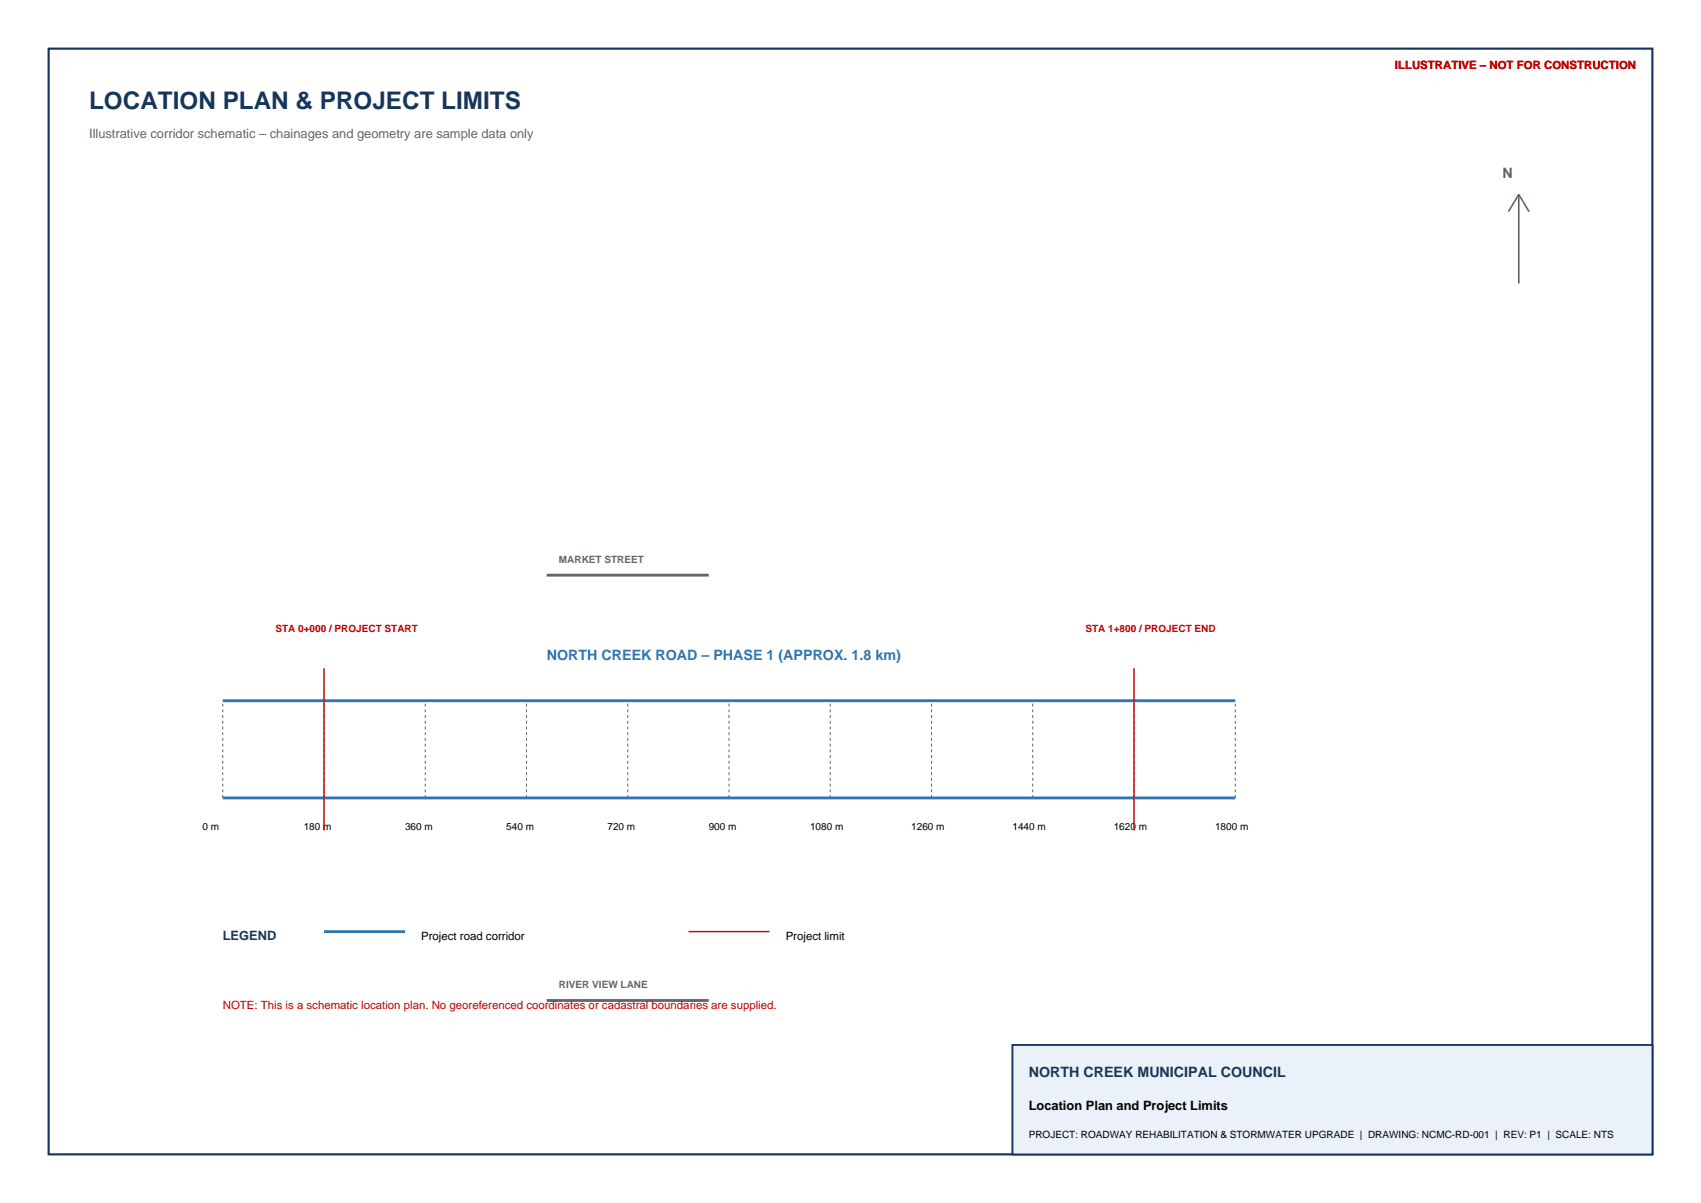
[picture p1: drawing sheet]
<svg xmlns="http://www.w3.org/2000/svg" width="420mm" height="297mm" viewBox="0 0 420 297" stroke-linecap="round" stroke-linejoin="round" font-family="sans-serif">
<defs><g id="words">
<text font-size="6" fill="#17365d" x="22" y="27">LOCATION PLAN &amp; PROJECT LIMITS</text>
<text font-size="3.5" fill="#548235" x="371" y="44">N</text>
<text font-size="3.5" fill="#2f75b5" x="135" y="163">NORTH CREEK ROAD – PHASE 1 (APPROX. 1.8 km)</text>
<text font-size="3.5" fill="#17365d" x="254" y="266">NORTH CREEK MUNICIPAL COUNCIL</text>
<text font-size="3.2" fill="#666" x="22" y="34">Illustrative corridor schematic – chainages and geometry are sample data only</text>
<text font-size="3.2" fill="#17365d" x="55" y="232">LEGEND</text>
<text font-size="3.2" x="254" y="274">Location Plan and Project Limits</text>
<g font-size="2.8" fill="#c00000">
<text x="344.4" y="17">ILLUSTRATIVE – NOT FOR CONSTRUCTION</text>
<text x="55" y="249">NOTE: This is a schematic location plan. No georeferenced coordinates or cadastral boundaries are supplied.</text>
</g>
<g font-size="2.8">
<text x="104" y="232">Project road corridor</text>
<text x="194" y="232">Project limit</text>
</g>
<g font-size="2.5" fill="#666">
<text x="138" y="139">MARKET STREET</text>
<text x="138" y="244">RIVER VIEW LANE</text>
</g>
<g font-size="2.5" fill="#c00000">
<text x="68" y="156">STA 0+000 / PROJECT START</text>
<text x="268" y="156">STA 1+800 / PROJECT END</text>
</g>
<g font-size="2.5">
<text x="50" y="205">0 m</text>
<text x="75" y="205">180 m</text>
<text x="100" y="205">360 m</text>
<text x="125" y="205">540 m</text>
<text x="150" y="205">720 m</text>
<text x="175" y="205">900 m</text>
<text x="200" y="205">1080 m</text>
<text x="225" y="205">1260 m</text>
<text x="250" y="205">1440 m</text>
<text x="275" y="205">1620 m</text>
<text x="300" y="205">1800 m</text>
<text x="254" y="281">PROJECT: ROADWAY REHABILITATION &amp; STORMWATER UPGRADE | DRAWING: NCMC-RD-001 | REV: P1 | SCALE: NTS</text>
</g>
</g></defs>
<path d="M12 12h396v273h-396z" fill="none" stroke="#17365d" stroke-width=".42"/>
<path d="M250 258h158v27h-158z" fill-rule="evenodd" fill="#eaf1f8" stroke="#17365d" stroke-width=".42"/>
<path d="M375 48v22M375 48l-2.6 4.3M375 48l2.6 4.3" fill="none" stroke="#548235" stroke-width=".39"/>
<path d="M55 173h250M55 197h250M80 230h20" fill="none" stroke="#2f75b5" stroke-width=".71" stroke-linecap="butt"/>
<path d="M55 197v-24M80 197v-24M105 197v-24M130 197v-24M155 197v-24M180 197v-24M205 197v-24M230 197v-24M255 197v-24M280 197v-24M305 197v-24" fill="none" stroke="#666" stroke-width=".25" stroke-dasharray=".7 .7" stroke-linecap="butt"/>
<path d="M135 142h40M135 247h40" fill="none" stroke="#666" stroke-width=".71" stroke-linecap="butt"/>
<path d="M80 165v40M280 165v40M170 230h20" fill="none" stroke="#c00000" stroke-width=".35"/>
<path d="M12 12h396v273h-396z" fill="none" stroke="#17365d" stroke-width=".42"/>
<path d="M250 258h158v27h-158z" fill-rule="evenodd" fill="#eaf1f8" stroke="#17365d" stroke-width=".42"/>
<use href="#words"/>
</svg>
